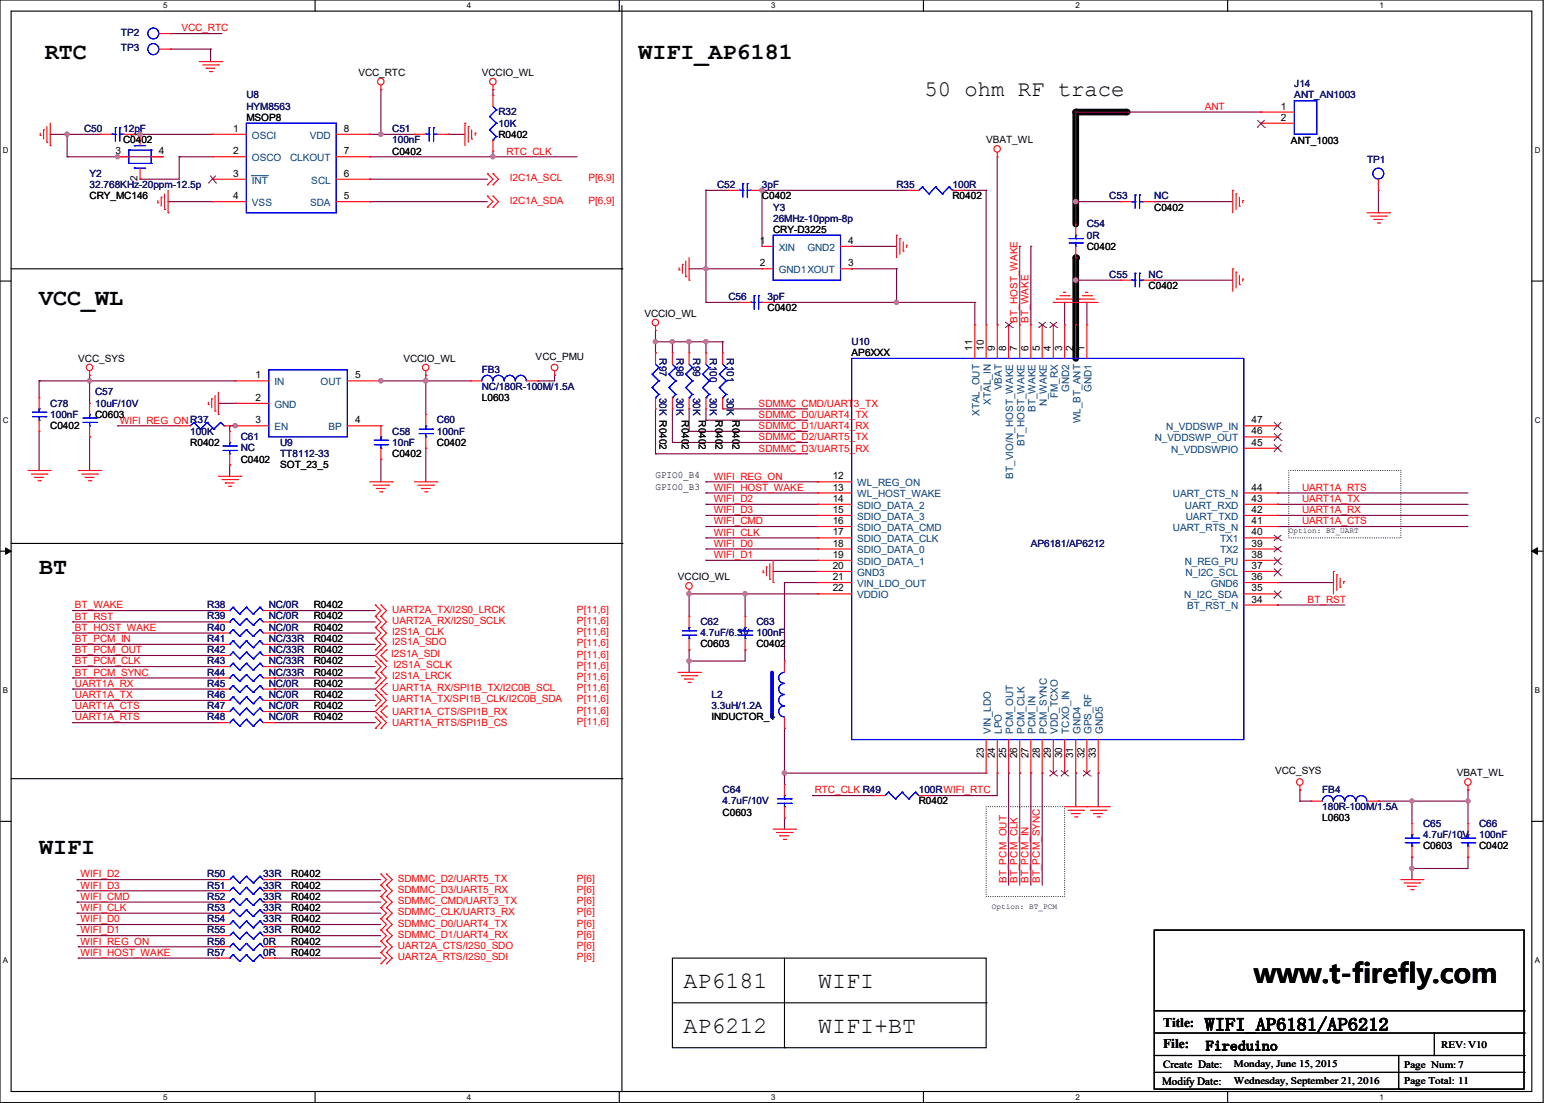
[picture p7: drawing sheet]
<svg xmlns="http://www.w3.org/2000/svg" width="297mm" height="210mm" viewBox="0 0 297 210" stroke-linecap="round" stroke-linejoin="round" font-family="sans-serif">
<defs><g id="words">
<text font-size="5.1" x="238.7" y="187.2">www.t-firefly.com</text>
<g font-size="4.4">
<text x="8.5" y="11.2">RTC</text>
<text x="121.6" y="11.2">WIFI_AP6181</text>
<text x="7.4" y="58.1">VCC_WL</text>
<text x="7.4" y="109.3">BT</text>
<text x="7.4" y="162.6">WIFI</text>
<text x="130.1" y="188.1">AP6181</text>
<text x="155.7" y="188.1">WIFI</text>
<text x="130.1" y="196.6">AP6212</text>
<text x="155.7" y="196.6">WIFI+BT</text>
</g>
<text font-size="4.2" x="176" y="18.3">50 ohm RF trace</text>
<text font-size="3.4" x="229.4" y="196.2">WIFI_AP6181/AP6212</text>
<g font-size="2.5">
<text x="221.4" y="195.6">Title:</text>
<text x="221.4" y="199.5">File:</text>
<text x="229.6" y="200">Fireduino</text>
</g>
<g font-size="2.1">
<text x="221.5" y="203.3">Create Date:</text>
<text x="221.2" y="206.5">Modify Date:</text>
</g>
<g font-size="1.9" fill="#f00">
<text x="34.5" y="6">VCC_RTC</text>
<text x="229.4" y="20.9">ANT</text>
<text x="96.4" y="29.4">RTC_CLK</text>
<text x="97.1" y="34.5">I2C1A_SCL</text>
<text x="112" y="34.5">P[6,9]</text>
<text x="97.1" y="38.8">I2C1A_SDA</text>
<text x="112" y="38.8">P[6,9]</text>
<text x="193.7" y="61.4" transform="rotate(-90 193.7 61.4)">BT_HOST_WAKE</text>
<text x="195.8" y="61.4" transform="rotate(-90 195.8 61.4)">BT_WAKE</text>
<text x="144.4" y="77.4">SDMMC_CMD/UART3_TX</text>
<text x="22.8" y="80.6">WIFI_REG_ONR37</text>
<text x="144.4" y="79.6">SDMMC_D0/UART4_TX</text>
<text x="144.4" y="81.7">SDMMC_D1/UART4_RX</text>
<text x="144.4" y="83.8">SDMMC_D2/UART5_TX</text>
<text x="144.4" y="86">SDMMC_D3/UART5_RX</text>
<text x="135.9" y="91.3">WIFI_REG_ON</text>
<text x="135.9" y="93.4">WIFI_HOST_WAKE</text>
<text x="135.9" y="95.6">WIFI_D2</text>
<text x="247.9" y="95.6">UART1A_TX</text>
<text x="247.9" y="93.4">UART1A_RTS</text>
<text x="135.9" y="102">WIFI_CLK</text>
<text x="135.9" y="97.7">WIFI_D3</text>
<text x="135.9" y="99.8">WIFI_CMD</text>
<text x="247.9" y="97.7">UART1A_RX</text>
<text x="247.9" y="99.8">UART1A_CTS</text>
<text x="135.9" y="104.1">WIFI_D0</text>
<text x="135.9" y="106.3">WIFI_D1</text>
<text x="14.3" y="115.8">BT_WAKE</text>
<text x="14.3" y="118">BT_RST</text>
<text x="74.7" y="116.7">UART2A_TX/I2S0_LRCK</text>
<text x="74.7" y="118.8">UART2A_RX/I2S0_SCLK</text>
<text x="109.9" y="116.7">P[11,6]</text>
<text x="109.9" y="118.8">P[11,6]</text>
<text x="249" y="114.8">BT_RST</text>
<text x="14.3" y="120.1">BT_HOST_WAKE</text>
<text x="14.3" y="124.4">BT_PCM_OUT</text>
<text x="14.3" y="122.3">BT_PCM_IN</text>
<text x="74.5" y="125">I2S1A_SDI</text>
<text x="74.7" y="120.9">I2S1A_CLK</text>
<text x="74.7" y="122.9">I2S1A_SDO</text>
<text x="109.9" y="120.9">P[11,6]</text>
<text x="109.9" y="123.1">P[11,6]</text>
<text x="109.9" y="125.2">P[11,6]</text>
<text x="14.3" y="126.5">BT_PCM_CLK</text>
<text x="14.3" y="128.7">BT_PCM_SYNC</text>
<text x="14.3" y="130.8">UART1A_RX</text>
<text x="74.7" y="129.3">I2S1A_LRCK</text>
<text x="74.7" y="131.6">UART1A_RX/SPI1B_TX/I2C0B_SCL</text>
<text x="74.9" y="127.1">I2S1A_SCLK</text>
<text x="109.9" y="129.5">P[11,6]</text>
<text x="109.9" y="127.3">P[11,6]</text>
<text x="109.9" y="131.6">P[11,6]</text>
<text x="14.3" y="132.9">UART1A_TX</text>
<text x="14.3" y="135">UART1A_CTS</text>
<text x="14.3" y="137.2">UART1A_RTS</text>
<text x="74.7" y="136.1">UART1A_CTS/SPI1B_RX</text>
<text x="74.7" y="133.7">UART1A_TX/SPI1B_CLK/I2C0B_SDA</text>
<text x="109.9" y="135.9">P[11,6]</text>
<text x="109.9" y="133.7">P[11,6]</text>
<text x="74.7" y="138.2">UART1A_RTS/SPI1B_CS</text>
<text x="109.9" y="138">P[11,6]</text>
<text x="155.1" y="151">RTC_CLK R49</text>
<text x="15.3" y="167">WIFI_D2</text>
<text x="75.7" y="167.9">SDMMC_D2/UART5_TX</text>
<text x="109.9" y="167.9">P[6]</text>
<text x="15.3" y="173.4">WIFI_CLK</text>
<text x="15.3" y="169.2">WIFI_D3</text>
<text x="15.3" y="171.3">WIFI_CMD</text>
<text x="75.7" y="170">SDMMC_D3/UART5_RX</text>
<text x="75.7" y="172.2">SDMMC_CMD/UART3_TX</text>
<text x="109.9" y="170">P[6]</text>
<text x="109.9" y="172.2">P[6]</text>
<text x="191.6" y="168.1" transform="rotate(-90 191.6 168.1)">BT_PCM_OUT</text>
<text x="193.7" y="168.1" transform="rotate(-90 193.7 168.1)">BT_PCM_CLK</text>
<text x="195.8" y="168.1" transform="rotate(-90 195.8 168.1)">BT_PCM_IN</text>
<text x="198" y="168.1" transform="rotate(-90 198 168.1)">BT_PCM_SYNC</text>
<text x="15.3" y="179.8">WIFI_REG_ON</text>
<text x="15.3" y="175.6">WIFI_D0</text>
<text x="15.3" y="177.7">WIFI_D1</text>
<text x="75.7" y="178.6">SDMMC_D1/UART4_RX</text>
<text x="75.7" y="176.4">SDMMC_D0/UART4_TX</text>
<text x="75.7" y="174.3">SDMMC_CLK/UART3_RX</text>
<text x="109.9" y="178.6">P[6]</text>
<text x="109.9" y="176.4">P[6]</text>
<text x="109.9" y="174.3">P[6]</text>
<text x="15.3" y="182">WIFI_HOST_WAKE</text>
<text x="75.7" y="182.8">UART2A_RTS/I2S0_SDI</text>
<text x="75.7" y="180.7">UART2A_CTS/I2S0_SDO</text>
<text x="109.9" y="182.8">P[6]</text>
<text x="109.9" y="180.7">P[6]</text>
</g>
<g font-size="1.9" fill="#000080">
<text x="23" y="9.8">TP3</text>
<text x="23" y="6.8">TP2</text>
<text x="246.4" y="16.6">J14</text>
<text x="46.9" y="18.8">U8</text>
<text x="46.9" y="20.9">HYM8563</text>
<text x="94.9" y="21.9">R32</text>
<text x="246.4" y="18.8">ANT_AN1003</text>
<text x="16" y="25.1">C50</text>
<text x="23.5" y="25.1">12pF</text>
<text x="74.7" y="25.1">C51</text>
<text x="74.7" y="27.3">100nF</text>
<text x="94.9" y="24.1">10K</text>
<text x="17.1" y="33.7">Y2</text>
<text x="17.1" y="35.8">32.768KHz-20ppm-12.5p</text>
<text x="136.5" y="35.8">C52</text>
<text x="145.1" y="35.8">3pF</text>
<text x="170.7" y="35.8">R35</text>
<text x="181.3" y="35.8">100R</text>
<text x="260.3" y="31.1">TP1</text>
<text x="147.2" y="40.1">Y3</text>
<text x="211.2" y="37.9">C53</text>
<text x="219.7" y="37.9">NC</text>
<text x="147.2" y="42.2">26MHz-10ppm-8p</text>
<text x="206.9" y="43.3">C54</text>
<text x="206.9" y="45.4">0R</text>
<text x="211.2" y="52.9">C55</text>
<text x="218.7" y="52.9">NC</text>
<text x="138.7" y="57.2">C56</text>
<text x="146.1" y="57.2">3pF</text>
<text x="162.1" y="65.7">U10</text>
<text x="91.7" y="71">FB3</text>
<text x="125.6" y="68.2" transform="rotate(90 125.6 68.2)">R97</text>
<text x="128.8" y="68.2" transform="rotate(90 128.8 68.2)">R98</text>
<text x="132" y="68.2" transform="rotate(90 132 68.2)">R99</text>
<text x="135.2" y="68.2" transform="rotate(90 135.2 68.2)">R100</text>
<text x="138.4" y="68.2" transform="rotate(90 138.4 68.2)">R101</text>
<text x="9.6" y="77.4">C78</text>
<text x="18.1" y="75.3">C57</text>
<text x="18.1" y="77.4">10uF/10V</text>
<text x="91.7" y="74.2">NC/180R-100M/1.5A</text>
<text x="125.6" y="75.7" transform="rotate(90 125.6 75.7)">30K R0402</text>
<text x="128.8" y="75.7" transform="rotate(90 128.8 75.7)">30K</text>
<text x="132" y="75.7" transform="rotate(90 132 75.7)">30K</text>
<text x="135.2" y="75.7" transform="rotate(90 135.2 75.7)">30K</text>
<text x="138.4" y="75.7" transform="rotate(90 138.4 75.7)">30K</text>
<text x="9.6" y="79.5">100nF</text>
<text x="36.2" y="82.8">100K</text>
<text x="45.8" y="83.8">C61</text>
<text x="74.7" y="82.8">C58</text>
<text x="83.2" y="80.6">C60</text>
<text x="83.2" y="82.8">100nF</text>
<text x="45.8" y="85.9">NC</text>
<text x="53.3" y="84.9">U9</text>
<text x="53.3" y="87">TT8112-33</text>
<text x="74.7" y="84.9">10nF</text>
<text x="196.3" y="104.1">AP6181/AP6212</text>
<text x="39.5" y="117.9">R39</text>
<text x="39.5" y="115.8">R38</text>
<text x="51.2" y="117.9">NC/0R</text>
<text x="51.2" y="115.8">NC/0R</text>
<text x="133.3" y="119">C62</text>
<text x="144" y="119">C63</text>
<text x="39.5" y="120.1">R40</text>
<text x="39.5" y="124.4">R42</text>
<text x="39.5" y="122.2">R41</text>
<text x="51.2" y="120.1">NC/0R</text>
<text x="51.2" y="124.4">NC/33R</text>
<text x="51.2" y="122.2">NC/33R</text>
<text x="133.3" y="121.2">4.7uF/6.3V 100nF</text>
<text x="39.5" y="126.5">R43</text>
<text x="39.5" y="128.6">R44</text>
<text x="39.5" y="130.8">R45</text>
<text x="51.2" y="126.5">NC/33R</text>
<text x="51.2" y="128.6">NC/33R</text>
<text x="51.2" y="130.8">NC/0R</text>
<text x="39.5" y="132.9">R46</text>
<text x="39.5" y="135">R47</text>
<text x="39.5" y="137.2">R48</text>
<text x="51.2" y="132.9">NC/0R</text>
<text x="51.2" y="135">NC/0R</text>
<text x="51.2" y="137.2">NC/0R</text>
<text x="135.5" y="132.9">L2</text>
<text x="135.5" y="135">3.3uH/1.2A</text>
<text x="137.6" y="151">C64</text>
<text x="137.6" y="153.2">4.7uF/10V</text>
<text x="174.9" y="151">100RWIFI_RTC</text>
<text x="251.7" y="151">FB4</text>
<text x="251.7" y="154.2">180R-100M/1.5A</text>
<text x="270.9" y="157.4">C65</text>
<text x="270.9" y="159.6">4.7uF/10V</text>
<text x="281.6" y="157.4">C66</text>
<text x="281.6" y="159.6">100nF</text>
<text x="39.5" y="167">R50</text>
<text x="50.1" y="167">33R</text>
<text x="39.5" y="171.3">R52</text>
<text x="39.5" y="173.4">R53</text>
<text x="39.5" y="169.2">R51</text>
<text x="50.1" y="171.3">33R</text>
<text x="50.1" y="173.4">33R</text>
<text x="50.1" y="169.2">33R</text>
<text x="39.5" y="179.8">R56</text>
<text x="39.5" y="175.6">R54</text>
<text x="39.5" y="177.7">R55</text>
<text x="50.1" y="179.8">0R</text>
<text x="50.1" y="175.6">33R</text>
<text x="50.1" y="177.7">33R</text>
<text x="39.5" y="181.9">R57</text>
<text x="50.1" y="181.9">0R</text>
</g>
<g font-size="1.9">
<text x="68.2" y="14.5">VCC_RTC</text>
<text x="91.7" y="14.5">VCCIO_WL</text>
<text x="46.9" y="23">MSOP8</text>
<text x="243.9" y="20.9">1</text>
<text x="243.9" y="23">2</text>
<text x="22" y="29.4">3</text>
<text x="23.5" y="27.3">C0402</text>
<text x="26.2" y="26.2" transform="rotate(-90 26.2 26.2)">1</text>
<text x="30.3" y="29.4">4</text>
<text x="44.4" y="25.1">1</text>
<text x="44.4" y="29.4">2</text>
<text x="65.5" y="29.4">7</text>
<text x="65.5" y="25.1">8</text>
<text x="74.7" y="29.4">C0402</text>
<text x="94.9" y="26.2">R0402</text>
<text x="187.7" y="27.3">VBAT_WL</text>
<text x="245.8" y="27.5">ANT_1003</text>
<text x="26.2" y="34.5" transform="rotate(-90 26.2 34.5)">2</text>
<text x="44.4" y="33.7">3</text>
<text x="65.5" y="33.7">6</text>
<text x="17.1" y="37.9">CRY_MC146</text>
<text x="44.4" y="37.9">4</text>
<text x="65.5" y="37.9">5</text>
<text x="145.1" y="37.9">C0402</text>
<text x="181.3" y="37.9">R0402</text>
<text x="219.7" y="40.1">C0402</text>
<text x="144.6" y="46.4">1</text>
<text x="147.2" y="44.4">CRY-D3225</text>
<text x="161.5" y="46.4">4</text>
<text x="206.9" y="47.5">C0402</text>
<text x="144.6" y="50.7">2</text>
<text x="161.5" y="50.7">3</text>
<text x="146.1" y="59.3">C0402</text>
<text x="218.7" y="55">C0402</text>
<text x="122.7" y="60.4">VCCIO_WL</text>
<text x="14.9" y="68.9">VCC_SYS</text>
<text x="76.8" y="68.9">VCCIO_WL</text>
<text x="102" y="68.5">VCC_PMU</text>
<text x="162.1" y="67.8">AP6XXX</text>
<text x="185.1" y="66.8" transform="rotate(-90 185.1 66.8)">11</text>
<text x="187.3" y="66.8" transform="rotate(-90 187.3 66.8)">10</text>
<text x="189.4" y="66.8" transform="rotate(-90 189.4 66.8)">9</text>
<text x="191.6" y="66.8" transform="rotate(-90 191.6 66.8)">8</text>
<text x="193.7" y="66.8" transform="rotate(-90 193.7 66.8)">7</text>
<text x="195.8" y="66.8" transform="rotate(-90 195.8 66.8)">6</text>
<text x="197.9" y="66.8" transform="rotate(-90 197.9 66.8)">5</text>
<text x="200.1" y="66.8" transform="rotate(-90 200.1 66.8)">4</text>
<text x="202.2" y="66.8" transform="rotate(-90 202.2 66.8)">3</text>
<text x="204.3" y="66.8" transform="rotate(-90 204.3 66.8)">2</text>
<text x="206.5" y="66.8" transform="rotate(-90 206.5 66.8)">1</text>
<text x="48.6" y="72.1">1</text>
<text x="48.6" y="76.3">2</text>
<text x="67.6" y="72.1">5</text>
<text x="91.7" y="76.4">L0603</text>
<text x="9.6" y="81.7">C0402</text>
<text x="18.1" y="79.5">C0603</text>
<text x="48.6" y="80.6">3</text>
<text x="67.6" y="80.6">4</text>
<text x="129.8" y="80" transform="rotate(90 129.8 80)">R0402</text>
<text x="133" y="80" transform="rotate(90 133 80)">R0402</text>
<text x="136.2" y="80" transform="rotate(90 136.2 80)">R0402</text>
<text x="139.4" y="80" transform="rotate(90 139.4 80)">R0402</text>
<text x="238.3" y="82.7">46</text>
<text x="238.3" y="80.6">47</text>
<text x="36.2" y="84.9">R0402</text>
<text x="45.8" y="88.1">C0402</text>
<text x="53.3" y="89.2">SOT_23_5</text>
<text x="74.7" y="87">C0402</text>
<text x="83.2" y="84.9">C0402</text>
<text x="238.3" y="84.9">45</text>
<text x="124.8" y="91.1">GPIO0_B4</text>
<text x="124.8" y="93.2">GPIO0_B3</text>
<text x="158.5" y="93.4">13</text>
<text x="158.5" y="95.5">14</text>
<text x="158.5" y="91.3">12</text>
<text x="238.3" y="95.5">43</text>
<text x="238.3" y="93.4">44</text>
<text x="158.5" y="101.9">17</text>
<text x="158.5" y="99.8">16</text>
<text x="158.5" y="97.7">15</text>
<text x="238.3" y="101.9">40</text>
<text x="238.3" y="97.7">42</text>
<text x="238.3" y="99.8">41</text>
<text x="158.5" y="104.1">18</text>
<text x="158.5" y="106.2">19</text>
<text x="238.3" y="104.1">39</text>
<text x="238.3" y="106.2">38</text>
<text x="129.1" y="110.5">VCCIO_WL</text>
<text x="158.5" y="112.6">22</text>
<text x="158.5" y="108.3">20</text>
<text x="158.5" y="110.4">21</text>
<text x="238.3" y="108.3">37</text>
<text x="238.3" y="112.6">35</text>
<text x="238.3" y="110.4">36</text>
<text x="59.7" y="117.9">R0402</text>
<text x="59.7" y="115.8">R0402</text>
<text x="238.3" y="114.7">34</text>
<text x="59.7" y="120.1">R0402</text>
<text x="59.7" y="124.4">R0402</text>
<text x="59.7" y="122.2">R0402</text>
<text x="133.3" y="123.3">C0603</text>
<text x="144" y="123.3">C0402</text>
<text x="59.7" y="126.5">R0402</text>
<text x="59.7" y="128.6">R0402</text>
<text x="59.7" y="130.8">R0402</text>
<text x="59.7" y="132.9">R0402</text>
<text x="59.7" y="135">R0402</text>
<text x="59.7" y="137.2">R0402</text>
<text x="135.5" y="137.2">INDUCTOR_1</text>
<text x="187.3" y="144.4" transform="rotate(-90 187.3 144.4)">23</text>
<text x="189.4" y="144.4" transform="rotate(-90 189.4 144.4)">24</text>
<text x="191.6" y="144.4" transform="rotate(-90 191.6 144.4)">25</text>
<text x="193.7" y="144.4" transform="rotate(-90 193.7 144.4)">26</text>
<text x="195.8" y="144.4" transform="rotate(-90 195.8 144.4)">27</text>
<text x="197.9" y="144.4" transform="rotate(-90 197.9 144.4)">28</text>
<text x="200.1" y="144.4" transform="rotate(-90 200.1 144.4)">29</text>
<text x="202.2" y="144.4" transform="rotate(-90 202.2 144.4)">30</text>
<text x="204.3" y="144.4" transform="rotate(-90 204.3 144.4)">31</text>
<text x="206.5" y="144.4" transform="rotate(-90 206.5 144.4)">32</text>
<text x="208.6" y="144.4" transform="rotate(-90 208.6 144.4)">33</text>
<text x="242.8" y="147.4">VCC_SYS</text>
<text x="277.4" y="147.8">VBAT_WL</text>
<text x="137.6" y="155.3">C0603</text>
<text x="174.9" y="153.2">R0402</text>
<text x="251.7" y="156.4">L0603</text>
<text x="270.9" y="161.7">C0603</text>
<text x="281.6" y="161.7">C0402</text>
<text x="55.5" y="167">R0402</text>
<text x="55.5" y="171.3">R0402</text>
<text x="55.5" y="173.4">R0402</text>
<text x="55.5" y="169.2">R0402</text>
<text x="55.5" y="179.8">R0402</text>
<text x="55.5" y="175.6">R0402</text>
<text x="55.5" y="177.7">R0402</text>
<text x="55.5" y="181.9">R0402</text>
<text x="234.9" y="203.1">Monday, June 15, 2015</text>
<text x="267.3" y="203.3">Page Num:7</text>
<text x="274.4" y="199.5">REV: V10</text>
<text x="234.9" y="206.3">Wednesday, September 21, 2016</text>
<text x="267.3" y="206.3">Page Total: 11</text>
</g>
<g font-size="1.9" fill="#004080">
<text x="48" y="26.4">OSCI</text>
<text x="59" y="26.4">VDD</text>
<text x="48" y="30.7">OSCO</text>
<text x="48" y="35">INT</text>
<text x="55.2" y="30.7">CLKOUT</text>
<text x="59.3" y="35">SCL</text>
<text x="48" y="39.2">VSS</text>
<text x="59.1" y="39.2">SDA</text>
<text x="148.2" y="47.8">XIN</text>
<text x="153.7" y="47.8">GND2</text>
<text x="148.2" y="52">GND1XOUT</text>
<text x="52.2" y="73.4">IN</text>
<text x="52.2" y="77.6">GND</text>
<text x="61" y="73.4">OUT</text>
<text x="188.6" y="77.1" transform="rotate(-90 188.6 77.1)">XTAL_IN</text>
<text x="190.7" y="74.3" transform="rotate(-90 190.7 74.3)">VBAT</text>
<text x="199.3" y="77.4" transform="rotate(-90 199.3 77.4)">N_WAKE</text>
<text x="201.4" y="75.8" transform="rotate(-90 201.4 75.8)">FM_RX</text>
<text x="203.6" y="74.6" transform="rotate(-90 203.6 74.6)">GND2</text>
<text x="207.8" y="74.6" transform="rotate(-90 207.8 74.6)">GND1</text>
<text x="52.2" y="81.9">EN</text>
<text x="62.5" y="81.9">BP</text>
<text x="186.5" y="79.2" transform="rotate(-90 186.5 79.2)">XTAL_OUT</text>
<text x="197.1" y="78.4" transform="rotate(-90 197.1 78.4)">BT_WAKE</text>
<text x="205.7" y="80.6" transform="rotate(-90 205.7 80.6)">WL_BT_ANT</text>
<text x="222" y="81.9">N_VDDSWP_IN</text>
<text x="195" y="84.8" transform="rotate(-90 195 84.8)">BT_HOST_WAKE</text>
<text x="219.9" y="84">N_VDDSWP_OUT</text>
<text x="223" y="86.2">N_VDDSWPIO</text>
<text x="163.2" y="94.7">WL_HOST_WAKE</text>
<text x="163.2" y="92.6">WL_REG_ON</text>
<text x="192.9" y="91.1" transform="rotate(-90 192.9 91.1)">BT_VIO/N_HOST_WAKE</text>
<text x="223.3" y="94.7">UART_CTS_N</text>
<text x="163.2" y="96.9">SDIO_DATA_2</text>
<text x="163.2" y="101.1">SDIO_DATA_CMD</text>
<text x="163.2" y="99">SDIO_DATA_3</text>
<text x="223.3" y="101.1">UART_RTS_N</text>
<text x="225.6" y="96.9">UART_RXD</text>
<text x="225.8" y="99">UART_TXD</text>
<text x="163.2" y="105.4">SDIO_DATA_0</text>
<text x="163.2" y="103.3">SDIO_DATA_CLK</text>
<text x="163.2" y="107.5">SDIO_DATA_1</text>
<text x="225.5" y="107.5">N_REG_PU</text>
<text x="232.3" y="105.4">TX2</text>
<text x="232.3" y="103.3">TX1</text>
<text x="163.2" y="113.9">VDDIO</text>
<text x="163.2" y="109.6">GND3</text>
<text x="163.2" y="111.8">VIN_LDO_OUT</text>
<text x="225.5" y="113.9">N_I2C_SDA</text>
<text x="225.7" y="109.6">N_I2C_SCL</text>
<text x="230.5" y="111.8">GND6</text>
<text x="226" y="116">BT_RST_N</text>
<text x="188.6" y="139.7" transform="rotate(-90 188.6 139.7)">VIN_LDO</text>
<text x="190.7" y="139.7" transform="rotate(-90 190.7 139.7)">LPO</text>
<text x="192.9" y="139.7" transform="rotate(-90 192.9 139.7)">PCM_OUT</text>
<text x="195" y="139.7" transform="rotate(-90 195 139.7)">PCM_CLK</text>
<text x="197.1" y="139.7" transform="rotate(-90 197.1 139.7)">PCM_IN</text>
<text x="199.3" y="139.7" transform="rotate(-90 199.3 139.7)">PCM_SYNC</text>
<text x="201.4" y="139.7" transform="rotate(-90 201.4 139.7)">VDD_TCXO</text>
<text x="203.6" y="139.7" transform="rotate(-90 203.6 139.7)">TCXO_IN</text>
<text x="205.7" y="139.7" transform="rotate(-90 205.7 139.7)">GND4</text>
<text x="207.8" y="139.7" transform="rotate(-90 207.8 139.7)">GPS_RF</text>
<text x="210" y="139.7" transform="rotate(-90 210 139.7)">GND5</text>
</g>
<g font-size="1.5">
<text x="31" y="1.5">5</text>
<text x="88.9" y="1.5">4</text>
<text x="146.8" y="1.5">3</text>
<text x="204.7" y="1.5">2</text>
<text x="262.7" y="1.5">1</text>
<text x=".6" y="29.1">D</text>
<text x="292.2" y="29.1">D</text>
<text x=".6" y="80.5">C</text>
<text x="292.2" y="80.5">C</text>
<text x="245.4" y="101.5">Option: BT_UART</text>
<text x=".6" y="132">B</text>
<text x="292.2" y="132">B</text>
<text x="188.8" y="173">Option: BT_PCM</text>
<text x=".6" y="183.4">A</text>
<text x="292.2" y="183.4">A</text>
<text x="31" y="209.4">5</text>
<text x="88.9" y="209.4">4</text>
<text x="146.8" y="209.4">3</text>
<text x="204.7" y="209.4">2</text>
<text x="262.7" y="209.4">1</text>
</g>
</g></defs>
<path d="M0 0h293.8v209.9h-293.8zM2.1 2.1h289.5v205.7h-289.5z" fill="none" stroke="#000" stroke-width=".21"/>
<g fill="#fff">
<path d="M31 .2h.8v1.7h-.8z"/>
<path d="M31 208h.8v1.7h-.8z"/>
</g>
<path d="M60 0v2.1M60 207.8v2.1" fill="none" stroke="#000" stroke-width=".21"/>
<g fill="#fff">
<path d="M88.9 .2h.8v1.7h-.8z"/>
<path d="M88.9 208h.8v1.7h-.8z"/>
</g>
<path d="M117.9 0v2.1M117.9 207.8v2.1" fill="none" stroke="#000" stroke-width=".21"/>
<g fill="#fff">
<path d="M146.8 .2h.8v1.7h-.8z"/>
<path d="M146.8 208h.8v1.7h-.8z"/>
</g>
<path d="M175.8 0v2.1M175.8 207.8v2.1" fill="none" stroke="#000" stroke-width=".21"/>
<g fill="#fff">
<path d="M204.7 .2h.8v1.7h-.8z"/>
<path d="M204.7 208h.8v1.7h-.8z"/>
</g>
<path d="M233.7 0v2.1M233.7 207.8v2.1" fill="none" stroke="#000" stroke-width=".21"/>
<g fill="#fff">
<path d="M262.6 .2h.8v1.7h-.8z"/>
<path d="M262.6 208h.8v1.7h-.8z"/>
<path d="M.6 27.8h1v1.7h-1z"/>
<path d="M292.2 27.8h1v1.7h-1z"/>
<path d="M.6 79.2h1v1.7h-1z"/>
<path d="M292.2 79.2h1v1.7h-1z"/>
</g>
<path d="M0 53.5h2.1M291.6 53.5h2.2" fill="none" stroke="#000" stroke-width=".21"/>
<g fill="#fff">
<path d="M.6 130.6h.9v1.7h-.9z"/>
<path d="M292.2 130.6h1v1.7h-1z"/>
</g>
<path d="M0 104.9h2.1M291.6 104.9h2.2" fill="none" stroke="#000" stroke-width=".21"/>
<path d="M1.1 104.3l1 .6-1 .6zM291.6 104.9l1.1-.6v1.2z" fill="#000" stroke="#000" stroke-width=".19"/>
<g fill="#fff">
<path d="M.6 182.1h.9v1.7h-.9z"/>
<path d="M292.2 182.1h1v1.7h-1z"/>
</g>
<g fill="none" stroke="#000" stroke-width=".21">
<path d="M118.4 1.1v206.7M2.1 51.2h116.3M118.4 51.2h.1M2.1 103.5h116.3M118.4 103.5h.1M0 156.4h2.1M2.1 148.3h116.3M118.4 148.3h.1M291.6 156.4h2.2M219.8 177.1h70.4v30.2h-70.4zM128 182.4h59.7v17.1h-59.7zM128 190.9h59.7"/>
<path d="M149.4 199.5h.1M149.4 182.4v17.1M187.7 190.9h.1M219.8 192.4h70.4M219.8 196.7h70.4M273.1 196.7v4.3M290.2 192.4h.1M290.2 196.7h.1M118.4 207.8h.1M219.8 201h70.4M219.8 204.2h70.4M266.3 207.3h.1"/>
<path d="M266.3 201v6.3M273.1 201h.1M290.2 201h.1M290.2 204.2h.1"/>
</g>
<path d="M214.4 21.3h-9.6v21.4M204.8 49.1v19.1" fill="none" stroke="#000" stroke-width="1.3"/>
<g fill="#000">
<circle cx="204.8" cy="21.3" r=".63"/>
<circle cx="214.4" cy="21.3" r=".63"/>
<circle cx="204.8" cy="49.1" r=".63"/>
</g>
<path d="M245.4 89.6h21.3v12.8h-21.3zM187.7 153.6h15v17.1h-15z" fill="none" stroke="#000" stroke-width=".21" stroke-dasharray="0 .4"/>
<g fill="none" stroke="#800040" stroke-width=".21">
<path d="M32.4 6.4h.1M32.4 6.4h9.8M32.4 9.4h7.7M40.1 9.4h.1M40.1 11.7h.1M40.1 9.4v2.3M72.5 17.1h.1M72.5 17.1v8.5M93.9 17.1h.1M93.9 17.1v1M9.6 25.6h.1M9.6 25.6h9.6"/>
<path d="M12.8 25.6h.1M12.8 29.8h.1M12.8 25.6v4.2M12.8 29.8h18.1M25.6 25.6h.1M25.6 25.6h14.9M26.7 34.1h.1M26.7 25.6h.1M30.9 29.8h.1M32 38.4h.1M32 38.4h8.5M34.1 29.8h.1"/>
<path d="M34.1 29.8v4.3h-7.4M34.1 29.8h6.4M70.4 25.6h.1M70.4 34.1h.1M70.4 38.4h.1M70.4 29.8h.1M70.4 38.4h22.4M70.4 34.1h22.4M70.4 25.6h8.5M70.4 29.8h39.5M72.5 25.6h.1M85.3 25.6h.1"/>
<path d="M85.3 25.6h3.2M93.9 29.8h.1M93.9 28.8v1M134.4 36.2h.1M134.4 36.2v21.4M134.4 36.2h4.3M145.1 36.2h.1M145.1 36.2h27.7M145.1 36.2v10.7M183.5 36.2h.1M183.5 36.2h4.2M187.7 36.2h.1"/>
<path d="M187.7 36.2v25.6M189.9 29.8v32M204.8 38.4h.1M204.8 21.3h.1M204.8 21.3v21.4M204.8 38.4h8.6M204.8 21.3h35.2M219.8 38.4h.1M219.8 38.4h14.9M240 21.3h.1M262.4 36.2v4.3M131.2 51.2h.1"/>
<path d="M131.2 51.2h13.9M134.4 51.2h.1M134.4 57.6h.1M134.4 57.6h6.4M147.2 57.6h.1M147.2 57.6h38.4M162.1 46.9h.1M162.1 51.2h.1M162.1 51.2h8.6M162.1 46.9h8.6M170.7 51.2h.1M170.7 57.6h.1"/>
<path d="M170.7 51.2v6.4M185.6 57.6h.1M185.6 57.6v4.2M194.1 46.9h.1M194.1 46.9v14.9M196.3 46.9h.1M196.3 46.9v14.9M202.7 57.6h.1M202.7 57.6v4.2M204.8 49.1h.1M204.8 53.3h.1M204.8 49.1v12.7"/>
<path d="M204.8 53.3h8.6M206.9 57.6h.1M206.9 57.6v4.2M219.8 53.3h.1M219.8 53.3h14.9M262.4 40.5h.1M7.5 72.5h.1M7.5 72.5h37.3M7.5 72.5v3.2M17.1 72.5h.1M17.1 71.5h.1M17.1 71.5v5.3"/>
<path d="M41.6 76.8h3.2M44.8 76.8h.1M72.5 72.5h.1M72.5 72.5h17.1M81.1 72.5h.1M81.1 71.5h.1M81.1 71.5v7.4M102.4 72.5h.1M105.6 71.5h.1M105.6 71.5v1h-3.2M124.8 67.2h.1M124.8 65.1h.1"/>
<path d="M124.8 62.9v4.3M124.8 77.9v8.5M124.8 65.1h12.8M128 65.1h.1M128 65.1v2.1M128 77.9v6.3M131.2 65.1h.1M131.2 65.1v2.1M131.2 77.9v4.2M134.4 65.1h.1M134.4 65.1v2.1M134.4 77.9v2.1"/>
<path d="M137.6 65.1h.1M137.6 77.9h16M137.6 65.1v2.1M153.6 77.9h.1M189.9 61.8h.1M7.5 89.6h.1M7.5 82.1v7.5M17.1 83.2h.1M17.1 83.2v6.4M22.4 81.1h.1M22.4 81.1h11.7M43.7 88.5h.1"/>
<path d="M43.7 81.1h.1M43.7 81.1v1M43.7 88.5v2.2M43.7 81.1h1.1M72.5 87.5h.1M72.5 87.5v4.2M81.1 85.3h.1M81.1 85.3v6.4M124.8 86.4h.1M124.8 86.4h28.8M128 84.2h.1M128 84.2h25.6"/>
<path d="M131.2 82.1h.1M131.2 82.1h22.4M134.4 91.7h.1M134.4 93.9h.1M134.4 96h.1M134.4 98.1h.1M134.4 80h.1M134.4 91.7h21.3M134.4 93.9h21.3M134.4 96h21.3M134.4 98.1h21.3M134.4 80h19.2"/>
<path d="M153.6 80h.1M153.6 82.1h.1M153.6 84.2h.1M153.6 86.4h.1M243.2 96h.1M243.2 93.9h.1M243.2 98.1h.1M243.2 93.9h36.3M243.2 96h36.3M243.2 98.1h36.3M13.8 116.2h.1M13.8 118.4h.1"/>
<path d="M13.8 116.2h27.8M13.8 118.4h27.8M52.2 116.2h.1M52.2 118.4h.1M52.2 116.2h19.3M52.2 118.4h19.3M131.2 113.1h.1M131.2 113.1v4.2M131.2 113.1h24.5M134.4 102.4h.1M134.4 104.5h.1M134.4 106.7h.1"/>
<path d="M134.4 100.2h.1M134.4 102.4h21.3M134.4 104.5h21.3M134.4 106.7h21.3M134.4 100.2h21.3M141.9 113.1h.1M141.9 113.1v4.2M147.2 108.8h.1M147.2 108.8h8.5M149.4 110.9h.1M149.4 110.9h6.3M149.4 110.9v15"/>
<path d="M243.2 110.9h.1M243.2 100.2h.1M243.2 115.2h.1M243.2 100.2h36.3M243.2 110.9h10.7M243.2 115.2h12.8M13.8 120.5h.1M13.8 126.9h.1M13.8 129.1h.1M13.8 124.8h.1M13.8 122.7h.1M13.8 131.2h.1"/>
<path d="M13.8 133.3h.1M13.8 135.5h.1M13.8 137.6h.1M13.8 129.1h27.8M13.8 124.8h27.8M13.8 126.9h27.8M13.8 120.5h27.8M13.8 122.7h27.8M13.8 137.6h27.8M13.8 133.3h27.8M13.8 135.5h27.8M13.8 131.2h27.8"/>
<path d="M52.2 129.1h.1M52.2 124.8h.1M52.2 126.9h.1M52.2 120.5h.1M52.2 122.7h.1M52.2 137.6h.1M52.2 133.3h.1M52.2 135.5h.1M52.2 131.2h.1M52.2 129.1h19.3M52.2 124.8h19.3M52.2 126.9h19.3"/>
<path d="M52.2 120.5h19.3M52.2 122.7h19.3M52.2 137.6h19.3M52.2 133.3h19.3M52.2 135.5h19.3M52.2 131.2h19.3M131.2 123.7h.1M131.2 125.9h.1M131.2 123.7v4.3M141.9 123.7h.1M141.9 123.7v2.2h-10.7M149.4 138.7h.1"/>
<path d="M149.4 138.7v10.7M149.4 155.7h.1M149.4 147.2h.1M149.4 155.7v2.2M149.4 147.2h38.3M154.7 151.5h.1M154.7 151.5h11.7M177.1 151.5h.1M189.9 147.2h.1M189.9 147.2v4.3h-12.8M192 147.2h.1M192 147.2v21.3"/>
<path d="M194.1 147.2h.1M194.1 147.2v21.3M196.3 147.2h.1M196.3 147.2v21.3M198.4 147.2h.1M198.4 147.2v21.3M204.8 147.2h.1M204.8 147.2v6.4M209.1 147.2h.1M209.1 147.2v6.4M247.5 150.4h.1M247.5 152.5h.1"/>
<path d="M247.5 150.4v2.1M247.5 152.5h2.1M262.4 152.5h.1M262.4 152.5h17.1M268.8 152.5h.1M268.8 152.5v4.3M279.5 150.4h.1M279.5 152.5h.1M279.5 150.4v6.4M14.7 167.5h.1M14.7 173.9h.1M14.7 176h.1"/>
<path d="M14.7 178.1h.1M14.7 169.6h.1M14.7 171.7h.1M14.7 167.5h26.9M14.7 173.9h26.9M14.7 176h26.9M14.7 178.1h26.9M14.7 169.6h26.9M14.7 171.7h26.9M52.2 173.9h.1M52.2 167.5h.1M52.2 176h.1"/>
<path d="M52.2 178.1h.1M52.2 169.6h.1M52.2 171.7h.1M52.2 167.5h20.3M52.2 173.9h20.3M52.2 176h20.3M52.2 178.1h20.3M52.2 169.6h20.3M52.2 171.7h20.3M268.8 165.4h.1M268.8 163.2h.1M268.8 163.2v4.3"/>
<path d="M279.5 163.2h.1M279.5 163.2v2.2h-10.7M14.9 180.3h.1M14.9 182.4h.1M14.9 180.3h26.7M14.9 182.4h26.7M52.2 182.4h.1M52.2 180.3h.1M52.2 180.3h20.3M52.2 182.4h20.3"/>
</g>
<g fill="#f0f" stroke="#f0f" stroke-width=".21">
<circle cx="17" cy="72.5" r=".4"/>
<circle cx="44.8" cy="81" r=".4"/>
<circle cx="131.2" cy="113.1" r=".4"/>
<circle cx="141.8" cy="113.1" r=".4"/>
<circle cx="131.2" cy="125.8" r=".4"/>
<circle cx="149.3" cy="147.2" r=".4"/>
<circle cx="170.7" cy="57.6" r=".4"/>
<circle cx="134.4" cy="51.2" r=".4"/>
<circle cx="145.1" cy="36.2" r=".4"/>
<circle cx="204.8" cy="53.3" r=".4"/>
<circle cx="204.8" cy="38.4" r=".4"/>
<circle cx="268.8" cy="165.3" r=".4"/>
<circle cx="279.5" cy="152.5" r=".4"/>
<circle cx="268.8" cy="152.5" r=".4"/>
<circle cx="26.6" cy="25.5" r=".4"/>
<circle cx="12.8" cy="25.5" r=".4"/>
<circle cx="22.4" cy="29.8" r=".4"/>
<circle cx="72.5" cy="25.5" r=".4"/>
<circle cx="93.8" cy="29.8" r=".4"/>
<circle cx="81" cy="72.5" r=".4"/>
<circle cx="72.5" cy="72.5" r=".4"/>
<circle cx="134.4" cy="65" r=".4"/>
<circle cx="124.8" cy="65" r=".4"/>
<circle cx="128" cy="65" r=".4"/>
<circle cx="131.2" cy="65" r=".4"/>
</g>
<g fill="none" stroke="#f00" stroke-width=".21">
<path d="M38 11.7h4.2M38.6 12.4h3M39.2 13h.1M39.2 13h1.7M39.9 13.6h.4M40.3 13.6h.1M41.6 12.4h.1M42.2 11.7h.1M72.5 17.1h.1M72.5 16.2v.9M93.9 17.1h.1M93.9 16.2v.9"/>
<path d="M7.7 25.8h.1M7.7 25.4v.4M8.3 24.7h.1M8.3 24.7v1.8M8.9 27.1h.1M8.9 24.1v3M9.6 27.7h.1M9.6 23.5v4.2M30.1 38.6h.1M30.1 38.2v.4M30.7 37.5h.1M30.7 37.5v1.7"/>
<path d="M31.3 39.9h.1M31.3 36.9v3M32 36.2v4.3M78.9 25.6h.1M78.9 25.6h2.2M83.2 25.6h2.1M85.3 25.6h.1M88.5 23.5h.1M88.5 23.5v4.2M89.2 24.1h.1M89.2 24.1v3M89.8 26.5h.1"/>
<path d="M89.8 24.7v1.8M90.5 25.4h.1M90.5 25.4v.4M92.8 39.5h.1M92.8 37.3h.1M92.8 35.2h.1M92.8 33.1h.1M92.8 37.3l1.1 1.1-1.1 1.1M92.8 33.1l1.1 1-1.1 1.1M93.9 39.5h.1M93.9 37.3h.1M93.9 35.2h.1"/>
<path d="M93.9 33.1h.1M93.9 37.3l1 1.1-1 1.1M93.9 33.1l1 1-1 1.1M172.8 36.2h.1M172.8 36.2h2.1M181.4 36.2h2.1M183.5 36.2h.1M189.9 29.8h.1M189.9 29v.8M213.4 38.4h.1M213.4 38.4h2.1M217.6 38.4h2.2"/>
<path d="M219.8 38.4h.1M234.7 36.2h.1M234.7 36.2v4.3M235.3 36.9h.1M235.3 36.9v3M236 39.2h.1M236 37.5v1.7M236.6 38.2h.1M236.6 38.2v.4M240 21.3h.1M240 23.5h.1M240 21.3h6.4"/>
<path d="M240 23.5h6.4M32 40.5h.1M129.3 51.4h.1M129.3 51v.4M129.9 50.3h.1M129.9 50.3v1.7M130.6 52.7h.1M130.6 49.7v3M131.2 53.3h.1M131.2 49.1v4.2M145.1 46.9h.1M145.1 51.2h.1"/>
<path d="M145.1 46.9h2.1M145.1 51.2h2.1M160 46.9h2.1M160 51.2h2.1M162.1 51.2h.1M162.1 46.9h.1M170.7 44.8h.1M170.7 44.8v4.3M171.3 45.4h.1M171.3 45.4v3M172 47.8h.1M172 46.1v1.7"/>
<path d="M172.6 46.7h.1M172.6 46.7v.4M200.5 57.6h.1M200.5 57.6h8.6M201.2 56.9h.1M201.2 56.9h3M201.8 56.3h1.7M202.5 55.7h.1M202.5 55.7h.4M203.5 56.3h.1M204.8 57.6h.1M205.4 56.9h.1"/>
<path d="M205.4 56.9h3M206.1 56.3h1.7M206.7 55.7h.1M206.7 55.7h.4M207.8 56.3h.1M213.4 53.3h.1M213.4 53.3h2.1M217.6 53.3h2.2M219.8 53.3h.1M234.7 51.2h.1M234.7 51.2v4.3M235.3 51.8h.1"/>
<path d="M235.3 51.8v3M236 54.2h.1M236 52.5v1.7M236.6 53.1h.1M236.6 53.1v.5M260.3 40.5h4.2M260.9 41.1h3M261.6 41.8h.1M261.6 41.8h1.7M262.2 42.5h.4M262.6 42.5h.1M263.9 41.1h.1"/>
<path d="M264.5 40.5h.1M7.5 75.7h.1M7.5 75.7v2.2M17.1 71.5h.1M17.1 76.8h.1M17.1 70.6v.9M17.1 76.8v2.1M39.7 77h.1M39.7 76.6v.4M40.3 75.9h.1M40.3 75.9v1.7M40.9 78.3h.1"/>
<path d="M40.9 75.3v3M41.6 78.9h.1M41.6 74.7v4.2M81.1 71.5h.1M81.1 70.6v.9M105.6 71.5h.1M105.6 70.6v.9M124.8 62.9h.1M124.8 67.2h.1M124.8 77.9h.1M124.8 62.1v.8M124.8 67.2v2.1"/>
<path d="M124.8 75.7v2.2M128 67.2h.1M128 77.9h.1M128 67.2v2.1M128 75.7v2.2M185.6 61.8h.1M185.6 61.8v6.4M187.7 61.8h.1M187.7 61.8v6.4M189.9 61.8h.1M189.9 61.8v6.4M192 61.8h.1"/>
<path d="M192 61.8v6.4M194.1 61.8h.1M194.1 61.8v6.4M196.3 61.8h.1M196.3 61.8v6.4M198.4 61.8h.1M198.4 61.8v6.4M200.5 61.8h.1M200.5 61.8v6.4M202.7 61.8h.1M202.7 61.8v6.4M204.8 61.8h.1"/>
<path d="M204.8 61.8v6.4M206.9 61.8h.1M206.9 61.8v6.4M5.3 89.6h4.3M6 90.3h2.9M6.6 90.9h.1M6.6 90.9h1.7M7.2 91.5h.5M7.5 82.1h.1M7.5 80v2.1M7.7 91.5h.1M8.9 90.3h.1"/>
<path d="M9.6 89.6h.1M14.9 89.6h4.3M15.6 90.3h2.9M16.2 90.9h.1M16.2 90.9h1.7M16.8 91.5h.5M17.1 83.2h.1M17.1 81.1v2.1M17.3 91.5h.1M18.5 90.3h.1M19.2 89.6h.1M41.6 90.7h4.2"/>
<path d="M42.2 91.3h3M42.9 91.9h.1M42.9 91.9h1.7M43.5 92.6h.4M43.9 92.6h.1M45.2 91.3h.1M45.8 90.7h.1M70.4 91.7h4.3M71 92.4h3M71.7 93h.1M71.7 93h1.7M72.3 93.6h.4"/>
<path d="M72.7 93.6h.1M74 92.4h.1M74.7 91.7h.1M78.9 91.7h4.3M79.6 92.4h2.9M80.2 93h.1M80.2 93h1.7M80.9 93.6h.4M81.3 93.6h.1M82.5 92.4h.1M83.2 91.7h.1M155.7 93.9h.1"/>
<path d="M155.7 96h.1M155.7 98.1h.1M155.7 91.7h.1M155.7 91.7h6.4M155.7 93.9h6.4M155.7 96h6.4M155.7 98.1h6.4M236.8 93.9h6.4M236.8 96h6.4M236.8 98.1h6.4M236.8 85.3h6.4M236.8 83.2h6.4"/>
<path d="M236.8 81.1h6.4M243.2 98.1h.1M243.2 96h.1M243.2 93.9h.1M243.2 85.3h.1M243.2 83.2h.1M243.2 81.1h.1M71.5 119.5h.1M71.5 117.3h.1M71.5 115.2h.1M71.5 119.5l1 1-1 1.1M71.5 115.2l1 1-1 1.1"/>
<path d="M71.5 117.3l1 1.1-1 1.1M72.5 119.5h.1M72.5 117.3h.1M72.5 115.2h.1M72.5 119.5l1.1 1-1.1 1.1M72.5 115.2l1.1 1-1.1 1.1M72.5 117.3l1.1 1.1-1.1 1.1M131.2 113.1h.1M131.2 112.2v.9M145.3 109h.1M145.3 108.6v.4M145.9 107.9h.1"/>
<path d="M145.9 107.9v1.7M146.6 110.3h.1M146.6 107.3v3M147.2 110.9h.1M147.2 106.7v4.2M155.7 113.1h.1M155.7 104.5h.1M155.7 102.4h.1M155.7 100.2h.1M155.7 106.7h.1M155.7 108.8h.1M155.7 110.9h.1"/>
<path d="M155.7 108.8h6.4M155.7 113.1h6.4M155.7 104.5h6.4M155.7 106.7h6.4M155.7 110.9h6.4M155.7 102.4h6.4M155.7 100.2h6.4M236.8 108.8h6.4M236.8 113.1h6.4M236.8 104.5h6.4M236.8 106.7h6.4M236.8 110.9h6.4"/>
<path d="M236.8 102.4h6.4M236.8 100.2h6.4M236.8 115.2h6.4M243.2 108.8h.1M243.2 113.1h.1M243.2 104.5h.1M243.2 106.7h.1M243.2 110.9h.1M243.2 102.4h.1M243.2 115.2h.1M243.2 100.2h.1M253.9 108.8h.1"/>
<path d="M253.9 108.8v4.3M254.5 109.4h.1M254.5 109.4v3M255.1 111.8h.1M255.1 110.1v1.7M255.8 110.7h.1M255.8 110.7v.4M41.6 133.3h.1M41.6 120.5h.1M41.6 133.3h2.1M41.6 120.5h2.1M50.1 133.3h2.1"/>
<path d="M50.1 120.5h2.1M52.2 133.3h.1M52.2 120.5h.1M71.5 121.6h.1M71.5 128h.1M71.5 130.1h.1M71.5 123.7h.1M71.5 125.9h.1M71.5 134.4h.1M71.5 132.2h.1M71.5 138.7h.1M71.5 136.5h.1"/>
<path d="M71.5 128l1 1.1-1 1M71.5 121.6l1 1.1-1 1M71.5 125.9l1 1-1 1.1M71.5 132.2l1 1.1-1 1.1M71.5 136.5l1 1.1-1 1.1M72.5 121.6h.1M72.5 128h.1M72.5 130.1h.1M72.5 123.7h.1M72.5 125.9h.1M72.5 134.4h.1M72.5 136.5h.1"/>
<path d="M72.5 132.2h.1M72.5 138.7h.1M72.5 128l1.1 1.1-2.1 2.1 1 1M72.5 121.6l1.1 1.1-2.1 2.1 2.1 2.1-1.1 1.1M72.5 132.2l1.1 1.1-2.1 2.2 2.1 2.1-1.1 1.1M73.6 123.7h.1M73.6 125.9h.1M73.6 136.5h.1M73.6 134.4h.1M73.6 132.2h.1M73.6 130.1h.1M73.6 123.7l-1.1 1.1 1.1 1.1"/>
<path d="M73.6 134.4l-1.1 1.1 1.1 1M73.6 130.1l-1.1 1.1 1.1 1M129.1 128h4.2M129.7 128.7h3M130.3 129.3h.1M130.3 129.3h1.7M131 129.9h.4M131.4 129.9h.1M132.7 128.7h.1M133.3 128h.1M147.2 157.9h4.3M147.8 158.5h3"/>
<path d="M148.5 159.1h.1M148.5 159.1h1.7M149.1 159.8h.5M149.6 159.8h.1M150.8 158.5h.1M151.5 157.9h.1M187.7 147.2h.1M187.7 140.8v6.4M189.9 147.2h.1M189.9 140.8v6.4M192 147.2h.1M192 140.8v6.4"/>
<path d="M194.1 147.2h.1M194.1 140.8v6.4M196.3 147.2h.1M196.3 140.8v6.4M198.4 147.2h.1M198.4 140.8v6.4M200.5 147.2h.1M200.5 140.8v6.4M202.7 147.2h.1M202.7 153.6h8.5M202.7 140.8v6.4M203.3 154.3h3"/>
<path d="M204 154.9h.1M204 154.9h1.7M204.6 155.5h.4M204.8 147.2h.1M204.8 140.8v6.4M205 155.5h.1M206.3 154.3h.1M206.9 153.6h.1M206.9 147.2h.1M206.9 140.8v6.4M207.6 154.3h3M208.2 154.9h.1"/>
<path d="M208.2 154.9h1.7M208.9 155.5h.4M209.1 147.2h.1M209.1 140.8v6.4M209.3 155.5h.1M210.6 154.3h.1M211.2 153.6h.1M247.5 150.4h.1M247.5 149.6v.8M249.6 152.5h.1M249.6 152.5h2.2M260.3 152.5h2.1"/>
<path d="M262.4 152.5h.1M279.5 150.4h.1M279.5 149.6v.8M72.5 179.2h.1M72.5 168.5h.1M72.5 166.4h.1M72.5 170.7h.1M72.5 177.1h.1M72.5 174.9h.1M72.5 172.8h.1M72.5 179.2l1.1 1.1-1.1 1.1M72.5 166.4l1.1 1.1-1.1 1"/>
<path d="M72.5 168.5l1.1 1.1-1.1 1.1M72.5 177.1l1.1 1-1.1 1.1M72.5 174.9l1.1 1.1-1.1 1.1M72.5 172.8l1.1 1.1-1.1 1M72.5 170.7l1.1 1-1.1 1.1M73.6 179.2h.1M73.6 168.5h.1M73.6 166.4h.1M73.6 170.7h.1M73.6 177.1h.1M73.6 174.9h.1M73.6 172.8h.1"/>
<path d="M73.6 179.2l1.1 1.1-1.1 1.1M73.6 166.4l1.1 1.1-1.1 1M73.6 168.5l1.1 1.1-1.1 1.1M73.6 177.1l1.1 1-1.1 1.1M73.6 174.9l1.1 1.1-1.1 1.1M73.6 172.8l1.1 1.1-1.1 1M73.6 170.7l1.1 1-1.1 1.1M266.7 167.5h4.2M267.3 168.1h3M268 168.7h.1M268 168.7h1.7M268.6 169.4h.4"/>
<path d="M269 169.4h.1M270.3 168.1h.1M270.9 167.5h.1M72.5 183.5h.1M72.5 181.4h.1M72.5 181.4l1.1 1-1.1 1.1M73.6 183.5h.1M73.6 181.4h.1M73.6 181.4l1.1 1-1.1 1.1"/>
<circle cx="72.5" cy="15.5" r=".62"/>
<circle cx="93.8" cy="15.5" r=".62"/>
<circle cx="189.8" cy="28.3" r=".61"/>
<circle cx="17" cy="70" r=".61"/>
<circle cx="81" cy="70" r=".61"/>
<circle cx="105.6" cy="70" r=".63"/>
<circle cx="124.8" cy="61.4" r=".61"/>
<circle cx="131.2" cy="111.5" r=".62"/>
<circle cx="247.5" cy="148.9" r=".62"/>
<circle cx="279.5" cy="148.9" r=".62"/>
</g>
<g fill="none" stroke="#00f" stroke-width=".21">
<path d="M246.4 19.2h4.3v6.4h-4.3zM81.1 25.6h.1M81.1 25.6h.6M81.7 24.3h.1M81.7 25.6h.1M81.7 24.3v2.6M82.5 24.3h.1M82.5 24.3v2.6M82.5 25.6h.7M83.2 25.6h.1M175.6 35.6h.1M175.6 35.6l-.7 .6"/>
<path d="M175.6 35.6l1.3 1.3M176.9 36.9h.1M178.1 35.6h.1M178.1 35.6l-1.2 1.3M178.1 35.6l1.3 1.3M179.4 36.9h.1M180.7 35.6h.1M180.7 35.6l-1.3 1.3M180.7 35.6l.7 .6M181.4 36.2h.1M215.5 38.4h.1M215.5 38.4h.6"/>
<path d="M216.1 37.1h.1M216.1 38.4h.1M216.1 37.1v2.6M217 37.1h.1M217 37.1v2.6M217 38.4h.6M217.6 38.4h.1M147.2 44.8h12.8v8.5h-12.8zM215.5 53.3h.1M215.5 53.3h.6M216.1 52h.1M216.1 53.3h.1"/>
<path d="M216.1 52v2.6M217 52h.1M217 52v2.6M217 53.3h.6M217.6 53.3h.1M6.2 78.5h2.5M6.2 79.3h2.5M7.5 78.5h.1M7.5 77.9h.1M7.5 77.9v.6M7.5 79.3v.7M8.7 78.5h.1"/>
<path d="M8.7 79.3h.1M15.8 79.6h2.5M17.1 79.6h.1M17.1 78.9h.1M17.1 78.9v.7M18.3 79.6h.1M124.2 71.2h.1M124.2 73.8h.1M124.2 71.2l1.2 1.3M124.2 73.8l1.2 1.3M124.8 75.7h.1M124.8 69.3l.6 .7"/>
<path d="M125.4 70h.1M125.4 72.5h.1M125.4 75.1h.1M125.4 70l-1.2 1.2M125.4 72.5l-1.2 1.3M125.4 75.1l-.6 .6M127.3 71.2h.1M127.3 73.8h.1M127.3 71.2l1.4 1.3M127.3 73.8l1.4 1.3M128 75.7h.1M128 69.3l.7 .7"/>
<path d="M128.7 70h.1M128.7 72.5h.1M128.7 75.1h.1M128.7 70l-1.4 1.2M128.7 72.5l-1.4 1.3M128.7 75.1l-.7 .6M162.1 68.2h74.7v72.6h-74.7zM7.5 80h.1M15.8 80.4h2.5M17.1 81.1h.1M17.1 80.4v.7M18.3 80.4h.1"/>
<path d="M44.4 119.9h.1M44.4 119.9l1.2 1.3M44.4 119.9l-.7 .6M46.9 119.9h.1M46.9 119.9l1.3 1.3M46.9 119.9l-1.3 1.3M49.5 119.9h.1M49.5 119.9l.6 .6M49.5 119.9l-1.3 1.3M43.7 133.3h.1M43.7 120.5h.1M44.4 132.7h.1"/>
<path d="M44.4 132.7l1.2 1.3M44.4 132.7l-.7 .6M45.6 134h.1M45.6 121.2h.1M46.9 132.7h.1M46.9 132.7l1.3 1.3M46.9 132.7l-1.3 1.3M48.2 134h.1M48.2 121.2h.1M49.5 132.7h.1M49.5 132.7l.6 .6M49.5 132.7l-1.3 1.3"/>
<path d="M149.4 128a1.04 1.04 0 0 0-1.1 1.1 1.04 1.04 0 0 0 1 1M149.4 130.1a1.04 1.04 0 0 0-1.1 1.1 1.04 1.04 0 0 0 1 1M149.4 132.2a1.06 1.06 0 0 0-1.1 1.1 1.06 1.06 0 0 0 1 1.1M149.4 134.4a1.04 1.04 0 0 0-1.1 1 1.04 1.04 0 0 0 1 1.1M251.8 152.5a1.04 1.04 0 0 1 1-1 1.04 1.04 0 0 1 1 1M253.9 152.5a1.06 1.06 0 0 1 1-1 1.06 1.06 0 0 1 1.1 1M256 152.5a1.04 1.04 0 0 1 1.1-1 1.04 1.04 0 0 1 1 1M258.1 152.5a1.04 1.04 0 0 1 1.1-1 1.04 1.04 0 0 1 1 1"/>
</g>
<g fill="none" stroke="#804000" stroke-width=".19">
<path d="M239.4 24.3h.1M239.4 22.9l1.4 1.4M240.8 24.3h.1M240.8 22.9l-1.4 1.4M191.4 62.4h.1M191.4 61.3l1.4 1.1M192.8 62.4h.1M192.8 61.3l-1.4 1.1M197.7 62.4h.1M197.7 61.3l1.4 1.1M199.1 62.4h.1M199.1 61.3l-1.4 1.1"/>
<path d="M199.8 62.4h.1M199.8 61.3l1.5 1.1M201.3 62.4h.1M201.3 61.3l-1.5 1.1M242.5 86h.1M242.5 83.9h.1M242.5 81.8h.1M242.5 84.6l1.4 1.4M242.5 82.5l1.4 1.4M242.5 80.4l1.4 1.4M243.9 86h.1M243.9 83.9h.1"/>
<path d="M243.9 81.8h.1M243.9 84.6l-1.4 1.4M243.9 82.5l-1.4 1.4M243.9 80.4l-1.4 1.4M242.5 109.6h.1M242.5 113.9h.1M242.5 105h.1M242.5 107.5h.1M242.5 102.9h.1M242.5 108.2l1.4 1.4M242.5 112.5l1.4 1.4M242.5 104l1.4 1"/>
<path d="M242.5 106.1l1.4 1.4M242.5 101.9l1.4 1M243.9 109.6h.1M243.9 113.9h.1M243.9 105h.1M243.9 107.5h.1M243.9 102.9h.1M243.9 108.2l-1.4 1.4M243.9 112.5l-1.4 1.4M243.9 104l-1.4 1M243.9 106.1l-1.4 1.4M243.9 101.9l-1.4 1"/>
<path d="M199.8 147.7h.1M199.8 146.7l1.5 1M201.3 147.7h.1M201.3 146.7l-1.5 1M202 147.7h.1M202 146.7l1.4 1M203.4 147.7h.1M203.4 146.7l-1.4 1M206.2 147.7h.1M206.2 146.7l1.4 1M207.6 147.7h.1M207.6 146.7l-1.4 1"/>
</g>
<path d="M147 128v8.5" fill="none" stroke="#00f" stroke-width=".63"/>
<circle cx="147" cy="136.5" r=".32" fill="#00f"/>
<path d="M149.4 128a1.04 1.04 0 0 0-1.1 1.1 1.04 1.04 0 0 0 1 1M149.4 130.1a1.04 1.04 0 0 0-1.1 1.1 1.04 1.04 0 0 0 1 1M149.4 132.2a1.06 1.06 0 0 0-1.1 1.1 1.06 1.06 0 0 0 1 1.1M149.4 134.4a1.04 1.04 0 0 0-1.1 1 1.04 1.04 0 0 0 1 1.1" fill="none" stroke="#00f" stroke-width=".21"/>
<path d="M147 128v8.5" fill="none" stroke="#00f" stroke-width=".63"/>
<circle cx="147" cy="136.5" r=".32" fill="#00f"/>
<g fill="none" stroke="#f00" stroke-width=".21">
<path d="M30.3 9.4h2.1M30.3 6.4h2.1M32.4 9.4h.1M32.4 6.4h.1M93.9 18.1h.1M93.9 18.1v2.1M19.2 25.6h.1M19.2 25.6h2.1M22.4 29.8h.1M22.4 29.8h2.1M23.5 25.6h2.1M25.6 25.6h.1"/>
<path d="M26.7 25.6h.1M26.7 34.1h.1M26.7 25.6v2.1M26.7 32v2.1M28.8 29.8h2.1M30.9 29.8h.1M40.5 25.6h.1M40.5 29.8h.1M40.5 34.1h.1M40.5 38.4h.1M40.5 29.8h6.4M40.5 25.6h6.4"/>
<path d="M40.5 34.1h6.4M40.5 38.4h6.4M64 29.8h6.4M64 25.6h6.4M64 34.1h6.4M64 38.4h6.4M70.4 38.4h.1M70.4 34.1h.1M70.4 29.8h.1M70.4 25.6h.1M93.9 28.8h.1M93.9 26.7v2.1"/>
<path d="M138.7 36.2h.1M138.7 36.2h2.1M142.9 36.2h2.2M145.1 36.2h.1M262.4 36.2h.1M262.4 34.1v2.1M140.8 57.6h.1M140.8 57.6h2.1M145.1 57.6h2.1M147.2 57.6h.1M204.8 49.1h.1M204.8 42.7h.1"/>
<path d="M204.8 42.7v2.1M204.8 46.9v2.2M44.8 72.5h.1M44.8 76.8h.1M44.8 72.5h6.4M44.8 76.8h6.4M66.1 72.5h6.4M72.5 72.5h.1M81.1 78.9h.1M81.1 78.9v2.2M89.6 72.5h.1M89.6 72.5h2.1"/>
<path d="M100.2 72.5h2.2M102.4 72.5h.1M131.2 67.2h.1M131.2 77.9h.1M131.2 67.2v2.1M131.2 75.7v2.2M134.4 67.2h.1M134.4 77.9h.1M134.4 67.2v2.1M134.4 75.7v2.2M137.6 67.2h.1M137.6 77.9h.1"/>
<path d="M137.6 67.2v2.1M137.6 75.7v2.2M34.1 81.1h.1M34.1 81.1h2.1M42.7 81.1h8.5M43.7 88.5h.1M43.7 82.1h.1M43.7 82.1v2.1M43.7 86.4v2.1M44.8 81.1h.1M66.1 81.1h6.4M72.5 81.1h.1"/>
<path d="M72.5 87.5h.1M72.5 81.1v2.1M72.5 85.3v2.2M81.1 85.3h.1M81.1 83.2v2.1M41.6 118.4h.1M41.6 116.2h.1M41.6 118.4h2.1M41.6 116.2h2.1M50.1 118.4h2.1M50.1 116.2h2.1M52.2 118.4h.1"/>
<path d="M52.2 116.2h.1M131.2 117.3h.1M131.2 117.3v2.2M141.9 117.3h.1M141.9 117.3v2.2M41.6 135.5h.1M41.6 124.8h.1M41.6 126.9h.1M41.6 137.6h.1M41.6 129.1h.1M41.6 122.7h.1M41.6 131.2h.1"/>
<path d="M41.6 135.5h2.1M41.6 124.8h2.1M41.6 126.9h2.1M41.6 137.6h2.1M41.6 129.1h2.1M41.6 122.7h2.1M41.6 131.2h2.1M50.1 135.5h2.1M50.1 124.8h2.1M50.1 126.9h2.1M50.1 137.6h2.1M50.1 129.1h2.1"/>
<path d="M50.1 122.7h2.1M50.1 131.2h2.1M52.2 135.5h.1M52.2 124.8h.1M52.2 126.9h.1M52.2 137.6h.1M52.2 129.1h.1M52.2 122.7h.1M52.2 131.2h.1M131.2 123.7h.1M131.2 121.6v2.1M141.9 123.7h.1"/>
<path d="M141.9 121.6v2.1M149.4 125.9h.1M149.4 138.7h.1M149.4 125.9v2.1M149.4 136.5v2.2M149.4 155.7h.1M149.4 149.4h.1M149.4 149.4v2.1M149.4 153.6v2.1M166.4 151.5h.1M166.4 151.5h2.1M174.9 151.5h2.2"/>
<path d="M177.1 151.5h.1M268.8 156.8h.1M268.8 156.8v2.1M279.5 156.8h.1M279.5 156.8v2.1M41.6 171.7h.1M41.6 173.9h.1M41.6 176h.1M41.6 178.1h.1M41.6 167.5h.1M41.6 169.6h.1M41.6 171.7h2.1"/>
<path d="M41.6 173.9h2.1M41.6 176h2.1M41.6 178.1h2.1M41.6 167.5h2.1M41.6 169.6h2.1M50.1 171.7h2.1M50.1 173.9h2.1M50.1 176h2.1M50.1 178.1h2.1M50.1 167.5h2.1M50.1 169.6h2.1M52.2 171.7h.1"/>
<path d="M52.2 173.9h.1M52.2 176h.1M52.2 178.1h.1M52.2 167.5h.1M52.2 169.6h.1M268.8 163.2h.1M268.8 161.1v2.1M279.5 163.2h.1M279.5 161.1v2.1M41.6 180.3h.1M41.6 182.4h.1M41.6 180.3h2.1"/>
<path d="M41.6 182.4h2.1M50.1 180.3h2.1M50.1 182.4h2.1M52.2 180.3h.1M52.2 182.4h.1"/>
</g>
<g fill="none" stroke="#00f" stroke-width=".21">
<path d="M21.3 25.6h.1M21.3 25.6h.7M22 24.3h.1M22 25.6h.1M22 24.3v2.6M22.8 24.3h.1M22.8 24.3v2.6M22.8 25.6h.7M23.5 25.6h.1M24.5 28.6h.1M24.5 31.1h.1M24.5 28.6h4.3"/>
<path d="M24.5 28.6v2.5M24.5 31.1h4.3M25.6 27.7h.1M25.6 32h.1M25.6 27.7h2.1M25.6 32h2.1M28.8 31.1h.1M28.8 28.6h.1M28.8 28.6v2.5M46.9 23.5h17.1v17h-17.1zM93.2 22.2h.1M93.2 24.7h.1"/>
<path d="M93.2 22.2l1.3 1.3M93.2 24.7l1.3 1.3M93.9 26.7h.1M93.9 20.2l.6 .7M94.5 20.9h.1M94.5 23.5h.1M94.5 26h.1M94.5 20.9l-1.3 1.3M94.5 23.5l-1.3 1.2M94.5 26l-.6 .7M140.8 36.2h.1M140.8 36.2h.6"/>
<path d="M141.4 35h.1M141.4 36.2h.1M141.4 35v2.5M142.3 35h.1M142.3 35v2.5M142.3 36.2h.6M142.9 36.2h.1M142.9 57.6h.1M142.9 57.6h.7M143.6 56.3h.1M143.6 57.6h.1M143.6 56.3v2.6"/>
<path d="M144.4 56.3h.1M144.4 56.3v2.6M144.4 57.6h.7M145.1 57.6h.1M203.5 45.4h2.6M203.5 46.3h2.6M204.8 45.4h.1M204.8 44.8h.1M204.8 46.9h.1M204.8 44.8v.6M204.8 46.3v.6M206.1 45.4h.1"/>
<path d="M206.1 46.3h.1M51.2 70.4h14.9v12.8h-14.9zM91.7 72.5a1.04 1.04 0 0 1 1.1-1 1.04 1.04 0 0 1 1 1M93.9 72.5a1.06 1.06 0 0 1 1-1 1.06 1.06 0 0 1 1.1 1M96 72.5a1.04 1.04 0 0 1 1-1 1.04 1.04 0 0 1 1.1 1M98.1 72.5a1.04 1.04 0 0 1 1.1-1 1.04 1.04 0 0 1 1 1M130.6 71.2h.1M130.6 73.8h.1M130.6 71.2l1.2 1.3M130.6 73.8l1.2 1.3M131.2 75.7h.1M131.2 69.3l.6 .7"/>
<path d="M131.8 70h.1M131.8 72.5h.1M131.8 75.1h.1M131.8 70l-1.2 1.2M131.8 72.5l-1.2 1.3M131.8 75.1l-.6 .6M133.8 71.2h.1M133.8 73.8h.1M133.8 71.2l1.2 1.3M133.8 73.8l1.2 1.3M134.4 75.7h.1M134.4 69.3l.6 .7"/>
<path d="M135 70h.1M135 72.5h.1M135 75.1h.1M135 70l-1.2 1.2M135 72.5l-1.2 1.3M135 75.1l-.6 .6M136.9 71.2h.1M136.9 73.8h.1M136.9 71.2l1.4 1.3M136.9 73.8l1.4 1.3M137.6 75.7h.1M137.6 69.3l.7 .7"/>
<path d="M138.3 70h.1M138.3 72.5h.1M138.3 75.1h.1M138.3 70l-1.4 1.2M138.3 72.5l-1.4 1.3M138.3 75.1l-.7 .6M36.9 80.4h.1M36.9 80.4l-.7 .7M36.9 80.4l1.3 1.3M38.2 81.7h.1M39.5 80.4h.1M39.5 80.4l-1.3 1.3"/>
<path d="M39.5 80.4l1.2 1.3M40.7 81.7h.1M42 80.4h.1M42 80.4l-1.3 1.3M42 80.4l.7 .7M42.5 84.9h2.5M42.5 85.8h2.5M42.7 81.1h.1M43.7 84.9h.1M43.7 84.2h.1M43.7 86.4h.1M43.7 84.2v.7"/>
<path d="M43.7 85.8v.6M45 84.9h.1M45 85.8h.1M71.2 83.8h2.6M71.2 84.7h2.6M72.5 83.8h.1M72.5 83.2h.1M72.5 85.3h.1M72.5 83.2v.6M72.5 84.7v.6M73.8 83.8h.1M73.8 84.7h.1"/>
<path d="M79.8 81.7h2.5M79.8 82.5h2.5M81.1 81.7h.1M81.1 81.1h.1M81.1 83.2h.1M81.1 81.1v.6M81.1 82.5v.7M82.3 81.7h.1M82.3 82.5h.1M43.7 118.4h.1M43.7 116.2h.1M44.4 117.8h.1"/>
<path d="M44.4 115.6h.1M44.4 117.8l1.2 1.2M44.4 117.8l-.7 .6M44.4 115.6l1.2 1.3M44.4 115.6l-.7 .6M45.6 119h.1M45.6 116.9h.1M46.9 117.8h.1M46.9 115.6h.1M46.9 117.8l1.3 1.2M46.9 117.8l-1.3 1.2M46.9 115.6l1.3 1.3"/>
<path d="M46.9 115.6l-1.3 1.3M48.2 119h.1M48.2 116.9h.1M49.5 117.8h.1M49.5 115.6h.1M49.5 117.8l.6 .6M49.5 117.8l-1.3 1.2M49.5 115.6l.6 .6M49.5 115.6l-1.3 1.3M131.2 119.5h.1M131.2 119.5v.6M141.9 119.5h.1"/>
<path d="M141.9 119.5v.6M43.7 135.5h.1M43.7 124.8h.1M43.7 126.9h.1M43.7 137.6h.1M43.7 129.1h.1M43.7 122.7h.1M43.7 131.2h.1M44.4 134.8h.1M44.4 124.2h.1M44.4 126.3h.1M44.4 136.9h.1"/>
<path d="M44.4 128.4h.1M44.4 122h.1M44.4 130.6h.1M44.4 134.8l1.2 1.3M44.4 134.8l-.7 .7M44.4 124.2l1.2 1.2M44.4 124.2l-.7 .6M44.4 126.3l1.2 1.3M44.4 126.3l-.7 .6M44.4 136.9l1.2 1.4M44.4 136.9l-.7 .7M44.4 128.4l1.2 1.3"/>
<path d="M44.4 128.4l-.7 .7M44.4 122l1.2 1.3M44.4 122l-.7 .7M44.4 130.6l1.2 1.2M44.4 130.6l-.7 .6M45.6 136.1h.1M45.6 125.4h.1M45.6 127.6h.1M45.6 138.3h.1M45.6 129.7h.1M45.6 123.3h.1M45.6 131.8h.1"/>
<path d="M46.9 134.8h.1M46.9 124.2h.1M46.9 126.3h.1M46.9 136.9h.1M46.9 128.4h.1M46.9 122h.1M46.9 130.6h.1M46.9 134.8l1.3 1.3M46.9 134.8l-1.3 1.3M46.9 124.2l1.3 1.2M46.9 124.2l-1.3 1.2M46.9 126.3l1.3 1.3"/>
<path d="M46.9 126.3l-1.3 1.3M46.9 136.9l1.3 1.4M46.9 136.9l-1.3 1.4M46.9 128.4l1.3 1.3M46.9 128.4l-1.3 1.3M46.9 122l1.3 1.3M46.9 122l-1.3 1.3M46.9 130.6l1.3 1.2M46.9 130.6l-1.3 1.2M48.2 136.1h.1M48.2 125.4h.1M48.2 127.6h.1"/>
<path d="M48.2 138.3h.1M48.2 129.7h.1M48.2 123.3h.1M48.2 131.8h.1M49.5 134.8h.1M49.5 124.2h.1M49.5 126.3h.1M49.5 136.9h.1M49.5 128.4h.1M49.5 122h.1M49.5 130.6h.1M49.5 134.8l.6 .7"/>
<path d="M49.5 134.8l-1.3 1.3M49.5 124.2l.6 .6M49.5 124.2l-1.3 1.2M49.5 126.3l.6 .6M49.5 126.3l-1.3 1.3M49.5 136.9l.6 .7M49.5 136.9l-1.3 1.4M49.5 128.4l.6 .7M49.5 128.4l-1.3 1.3M49.5 122l.6 .7M49.5 122l-1.3 1.3M49.5 130.6l.6 .6"/>
<path d="M49.5 130.6l-1.3 1.2M129.9 120.1h2.6M129.9 120.9h2.6M131.2 120.1h.1M131.2 121.6h.1M131.2 120.9v.7M132.5 120.1h.1M132.5 120.9h.1M140.6 120.1h2.5M140.6 120.9h2.5M141.9 120.1h.1M141.9 121.6h.1"/>
<path d="M141.9 120.9v.7M143.1 120.1h.1M143.1 120.9h.1M148 152.1h2.6M148 153h2.6M149.4 152.1h.1M149.4 151.5h.1M149.4 153.6h.1M149.4 151.5v.6M149.4 153v.6M150.6 152.1h.1M150.6 153h.1"/>
<path d="M169.2 150.8h.1M169.2 150.8l-.7 .7M169.2 150.8l1.3 1.3M170.5 152.1h.1M171.7 150.8h.1M171.7 150.8l-1.2 1.3M171.7 150.8l1.3 1.3M173 152.1h.1M174.3 150.8h.1M174.3 150.8l-1.3 1.3M174.3 150.8l.6 .7M174.9 151.5h.1"/>
<path d="M267.5 159.6h2.6M268.8 159.6h.1M268.8 158.9h.1M268.8 158.9v.7M270.1 159.6h.1M278.2 159.6h2.6M279.5 159.6h.1M279.5 158.9h.1M279.5 158.9v.7M280.8 159.6h.1M44.4 179.6h.1M44.4 171.1h.1"/>
<path d="M44.4 173.2h.1M44.4 175.3h.1M44.4 177.5h.1M44.4 166.8h.1M44.4 169h.1M44.4 179.6l1.2 1.3M44.4 179.6l-.7 .7M44.4 171.1l-.7 .6M44.4 171.1l1.2 1.3M44.4 173.2l-.7 .7M44.4 173.2l1.2 1.3M44.4 175.3l-.7 .7"/>
<path d="M44.4 175.3l1.2 1.4M44.4 177.5l-.7 .6M44.4 177.5l1.2 1.3M44.4 166.8l-.7 .7M44.4 166.8l1.2 1.3M44.4 169l-.7 .6M44.4 169l1.2 1.3M45.6 172.4h.1M45.6 174.5h.1M45.6 176.7h.1M45.6 178.8h.1M45.6 168.1h.1"/>
<path d="M45.6 170.3h.1M46.9 179.6h.1M46.9 171.1h.1M46.9 173.2h.1M46.9 175.3h.1M46.9 177.5h.1M46.9 166.8h.1M46.9 169h.1M46.9 179.6l1.3 1.3M46.9 179.6l-1.3 1.3M46.9 171.1l-1.3 1.3M46.9 171.1l1.3 1.3"/>
<path d="M46.9 173.2l-1.3 1.3M46.9 173.2l1.3 1.3M46.9 175.3l-1.3 1.4M46.9 175.3l1.3 1.4M46.9 177.5l-1.3 1.3M46.9 177.5l1.3 1.3M46.9 166.8l-1.3 1.3M46.9 166.8l1.3 1.3M46.9 169l-1.3 1.3M46.9 169l1.3 1.3M48.2 172.4h.1M48.2 174.5h.1"/>
<path d="M48.2 176.7h.1M48.2 178.8h.1M48.2 168.1h.1M48.2 170.3h.1M49.5 179.6h.1M49.5 171.1h.1M49.5 173.2h.1M49.5 175.3h.1M49.5 177.5h.1M49.5 166.8h.1M49.5 169h.1M49.5 179.6l.6 .7"/>
<path d="M49.5 179.6l-1.3 1.3M49.5 171.1l-1.3 1.3M49.5 171.1l.6 .6M49.5 173.2l-1.3 1.3M49.5 173.2l.6 .7M49.5 175.3l-1.3 1.4M49.5 175.3l.6 .7M49.5 177.5l-1.3 1.3M49.5 177.5l.6 .6M49.5 166.8l-1.3 1.3M49.5 166.8l.6 .7M49.5 169l-1.3 1.3"/>
<path d="M49.5 169l.6 .6M50.1 171.7h.1M50.1 173.9h.1M50.1 176h.1M50.1 178.1h.1M50.1 167.5h.1M50.1 169.6h.1M267.5 160.4h2.6M268.8 161.1h.1M268.8 160.4v.7M270.1 160.4h.1M278.2 160.4h2.6"/>
<path d="M279.5 161.1h.1M279.5 160.4v.7M280.8 160.4h.1M43.7 180.3h.1M43.7 182.4h.1M44.4 181.8h.1M44.4 181.8l1.2 1.2M44.4 181.8l-.7 .6M45.6 180.9h.1M45.6 183h.1M46.9 181.8h.1M46.9 181.8l1.3 1.2"/>
<path d="M46.9 181.8l-1.3 1.2M48.2 180.9h.1M48.2 183h.1M49.5 181.8h.1M49.5 181.8l.6 .6M49.5 181.8l-1.3 1.2"/>
<circle cx="29.2" cy="9.4" r="1.05"/>
<circle cx="29.2" cy="6.4" r="1.04"/>
<circle cx="262.4" cy="33" r="1.04"/>
</g>
<path d="M39.7 34.8h.1M40 33.4l1.1 1.4M41.1 34.8h.1M41.1 33.4l-1.4 1.4" fill="none" stroke="#804000" stroke-width=".19"/>
<path d="M47.8 33.4h3.2M51 33.4h.1" fill="none" stroke="#004080" stroke-width=".19"/>
<g fill="#f0f" stroke="#f0f" stroke-width=".21">
<circle cx="17" cy="72.5" r=".4"/>
<circle cx="44.8" cy="81" r=".4"/>
<circle cx="131.2" cy="113.1" r=".4"/>
<circle cx="141.8" cy="113.1" r=".4"/>
<circle cx="131.2" cy="125.8" r=".4"/>
<circle cx="149.3" cy="147.2" r=".4"/>
<circle cx="170.7" cy="57.6" r=".4"/>
<circle cx="134.4" cy="51.2" r=".4"/>
<circle cx="145.1" cy="36.2" r=".4"/>
<circle cx="204.8" cy="53.3" r=".4"/>
<circle cx="204.8" cy="38.4" r=".4"/>
<circle cx="268.8" cy="165.3" r=".4"/>
<circle cx="279.5" cy="152.5" r=".4"/>
<circle cx="268.8" cy="152.5" r=".4"/>
<circle cx="26.6" cy="25.5" r=".4"/>
<circle cx="12.8" cy="25.5" r=".4"/>
<circle cx="22.4" cy="29.8" r=".4"/>
<circle cx="72.5" cy="25.5" r=".4"/>
<circle cx="93.8" cy="29.8" r=".4"/>
<circle cx="81" cy="72.5" r=".4"/>
<circle cx="72.5" cy="72.5" r=".4"/>
<circle cx="134.4" cy="65" r=".4"/>
<circle cx="124.8" cy="65" r=".4"/>
<circle cx="128" cy="65" r=".4"/>
<circle cx="131.2" cy="65" r=".4"/>
</g>
<use href="#words"/>
</svg>
